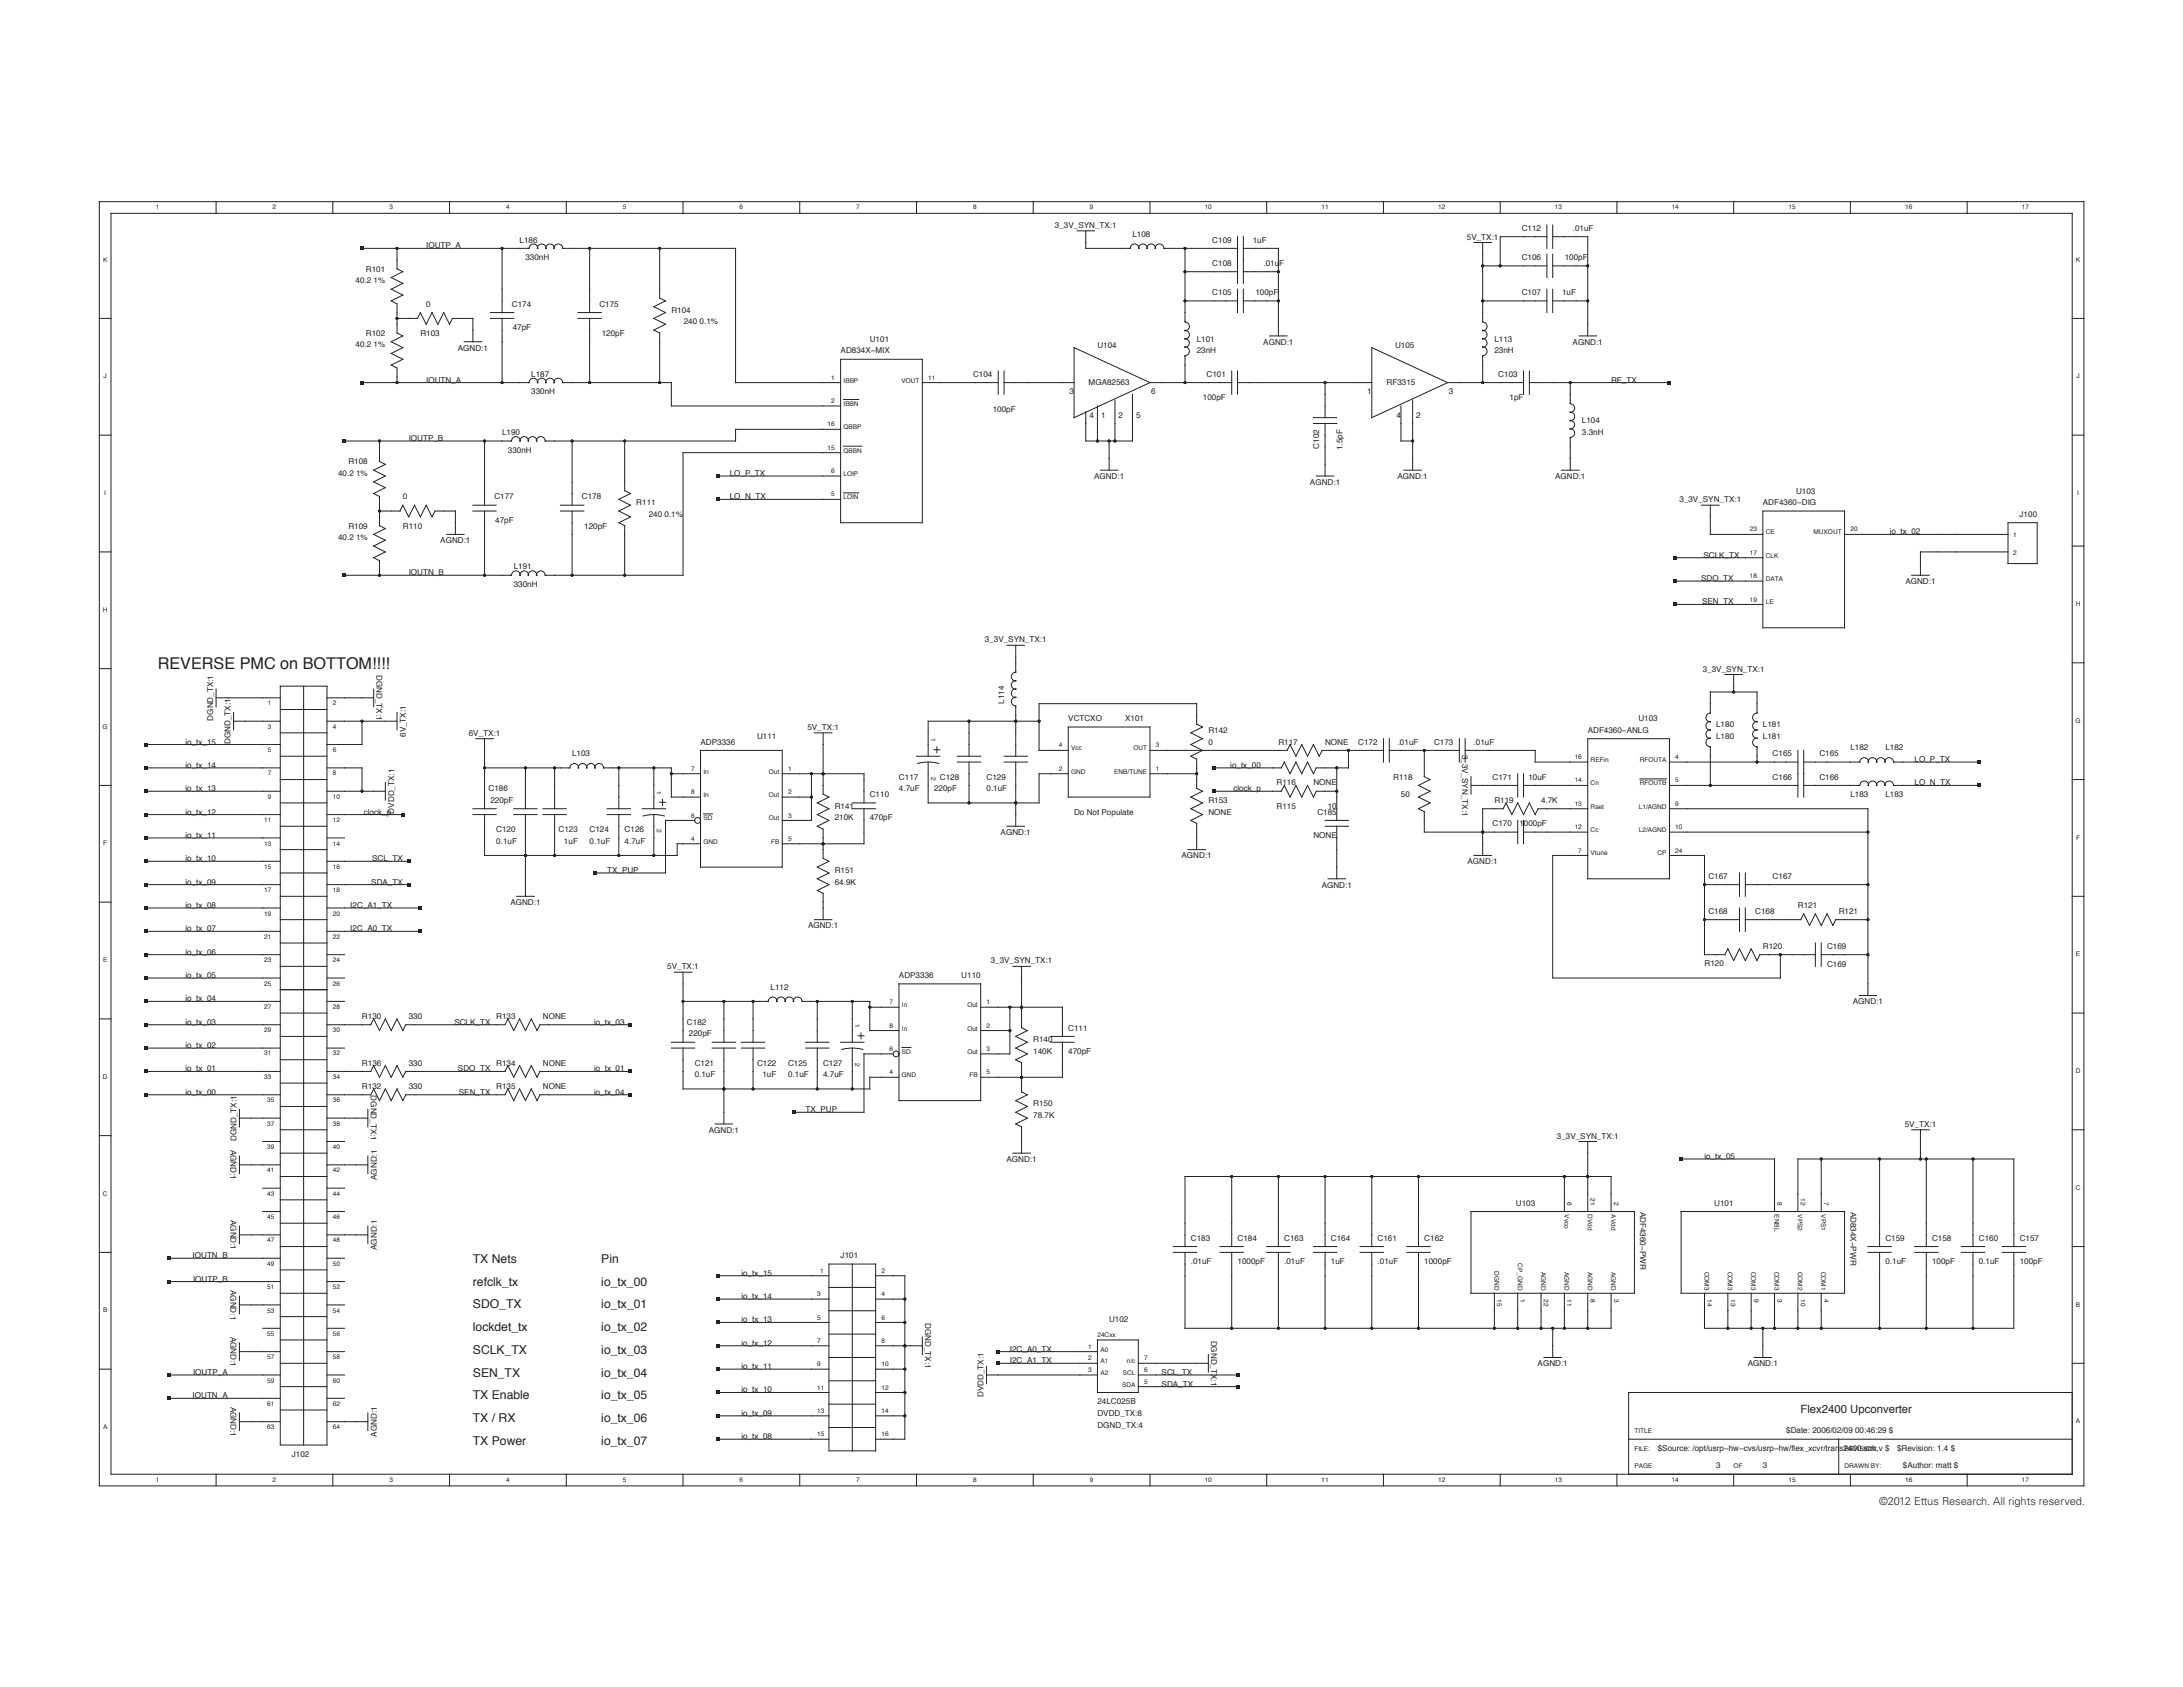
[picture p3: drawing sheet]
<svg xmlns="http://www.w3.org/2000/svg" width="279mm" height="216mm" viewBox="0 0 279 216" stroke-linecap="round" stroke-linejoin="round" font-family="sans-serif">
<defs><g id="words">
<text font-size="2.1" fill="#231f20" x="20.2" y="85.6">REVERSE PMC on BOTTOM!!!!</text>
<g font-size="1.6" fill="#231f20">
<text x="60.5" y="161.6">TX Nets</text>
<text x="77" y="161.6">Pin</text>
<text x="60.5" y="164.5">refclk_tx</text>
<text x="60.5" y="167.5">SDO_TX</text>
<text x="77" y="164.5">io_tx_00</text>
<text x="77" y="167.5">io_tx_01</text>
<text x="60.5" y="170.4">lockdet_tx</text>
<text x="60.5" y="173.3">SCLK_TX</text>
<text x="77" y="170.4">io_tx_02</text>
<text x="77" y="173.3">io_tx_03</text>
<text x="60.5" y="176.2">SEN_TX</text>
<text x="60.5" y="179.1">TX Enable</text>
<text x="77" y="176.2">io_tx_04</text>
<text x="77" y="179.1">io_tx_05</text>
<text x="60.5" y="182">TX / RX</text>
<text x="60.5" y="184.9">TX Power</text>
<text x="77" y="182">io_tx_06</text>
<text x="77" y="184.9">io_tx_07</text>
</g>
<text font-size="1.5" fill="#231f20" x="230.4" y="180.8">Flex2400 Upconverter</text>
<text font-size="1.4" fill="#231f20" x="240.5" y="192.6">©2012 Ettus Research. All rights reserved.</text>
<g font-size="1" fill="#231f20">
<text x="135" y="29.2">3_3V_SYN_TX:1</text>
<text x="194.8" y="29.5">C112</text>
<text x="201.3" y="29.5">.01uF</text>
<text x="46.8" y="34.8">R101</text>
<text x="54.5" y="31.8">IOUTP_A</text>
<text x="66.5" y="31">L186</text>
<text x="67.2" y="33.3">330nH</text>
<text x="144.9" y="30.3">L108</text>
<text x="155.2" y="34">C108</text>
<text x="155.2" y="31">C109</text>
<text x="160.3" y="31">1uF</text>
<text x="161.7" y="34">.01uF</text>
<text x="187.7" y="30.7">5V_TX:1</text>
<text x="194.8" y="33.3">C106</text>
<text x="200.3" y="33.3">100pF</text>
<text x="45.5" y="36.2">40.2 1%</text>
<text x="54.5" y="39.3">0</text>
<text x="65.5" y="39.3">C174</text>
<text x="76.7" y="39.3">C175</text>
<text x="85.9" y="40">R104</text>
<text x="87.5" y="41.5">240 0.1%</text>
<text x="155.2" y="37.8">C105</text>
<text x="160.7" y="37.8">100pF</text>
<text x="194.8" y="37.8">C107</text>
<text x="199.9" y="37.8">1uF</text>
<text x="45.5" y="44.5">40.2 1%</text>
<text x="46.8" y="43">R102</text>
<text x="53.8" y="43">R103</text>
<text x="58.6" y="44.9">AGND:1</text>
<text x="65.6" y="42.2">47pF</text>
<text x="77" y="43">120pF</text>
<text x="107.6" y="45.2">AD834X−MIX</text>
<text x="111.3" y="43.7">U101</text>
<text x="140.5" y="44.5">U104</text>
<text x="153.2" y="43.7">L101</text>
<text x="153.2" y="45.2">23nH</text>
<text x="161.7" y="44.1">AGND:1</text>
<text x="178.6" y="44.5">U105</text>
<text x="191.3" y="43.7">L113</text>
<text x="191.3" y="45.2">23nH</text>
<text x="201.3" y="44.1">AGND:1</text>
<text x="54.5" y="49">IOUTN_A</text>
<text x="68" y="48.2">L187</text>
<text x="68" y="50.5">330nH</text>
<text x="124.5" y="48.2">C104</text>
<text x="127.1" y="52.7">100pF</text>
<text x="136.9" y="50.5">3</text>
<text x="139.3" y="49.2">MGA82563</text>
<text x="139.4" y="53.5">4</text>
<text x="140.9" y="53.5">1</text>
<text x="143.2" y="53.5">2</text>
<text x="145.4" y="53.5">5</text>
<text x="147.4" y="50.5">6</text>
<text x="154" y="51.2">100pF</text>
<text x="154.4" y="48.2">C101</text>
<text x="175" y="50.5">1</text>
<text x="177.5" y="49.2">RF3315</text>
<text x="178.7" y="53.5">4</text>
<text x="181.3" y="53.5">2</text>
<text x="185.5" y="50.5">3</text>
<text x="191.8" y="48.2">C103</text>
<text x="193.2" y="51.2">1pF</text>
<text x="206.2" y="49">RF_TX</text>
<text x="44.6" y="59.4">R108</text>
<text x="52.3" y="56.4">IOUTP_B</text>
<text x="64.3" y="55.7">L190</text>
<text x="65" y="57.9">330nH</text>
<text x="168.8" y="57.4" transform="rotate(-90 168.8 57.4)">C102</text>
<text x="171.8" y="57.6" transform="rotate(-90 171.8 57.6)">1.5pF</text>
<text x="202.5" y="54.2">L104</text>
<text x="202.5" y="55.7">3.3nH</text>
<text x="43.3" y="60.9">40.2 1%</text>
<text x="51.6" y="63.9">0</text>
<text x="63.3" y="63.9">C177</text>
<text x="74.5" y="63.9">C178</text>
<text x="81.4" y="64.7">R111</text>
<text x="93.4" y="60.9">LO_P_TX</text>
<text x="93.4" y="63.9">LO_N_TX</text>
<text x="140" y="61.3">AGND:1</text>
<text x="167.7" y="62.1">AGND:1</text>
<text x="178.9" y="61.3">AGND:1</text>
<text x="199" y="61.3">AGND:1</text>
<text x="215" y="64.3">3_3V_SYN_TX:1</text>
<text x="225.6" y="64.7">ADF4360−DIG</text>
<text x="229.9" y="63.2">U103</text>
<text x="43.3" y="69.1">40.2 1%</text>
<text x="44.6" y="67.7">R109</text>
<text x="51.6" y="67.6">R110</text>
<text x="56.4" y="69.5">AGND:1</text>
<text x="63.4" y="66.9">47pF</text>
<text x="74.8" y="67.6">120pF</text>
<text x="83" y="66.1">240 0.1%</text>
<text x="218" y="71.4">SCLK_TX</text>
<text x="241.9" y="68.4">io_tx_02</text>
<text x="258.5" y="66.2">J100</text>
<text x="52.3" y="73.6">IOUTN_B</text>
<text x="65.8" y="72.9">L191</text>
<text x="65.8" y="75.1">330nH</text>
<text x="217.7" y="74.4">SDO_TX</text>
<text x="217.9" y="77.4">SEN_TX</text>
<text x="243.9" y="74.8">AGND:1</text>
<text x="126.1" y="82.2">3_3V_SYN_TX:1</text>
<text x="48.2" y="86.4" transform="rotate(90 48.2 86.4)">DGND_TX:1</text>
<text x="217.9" y="85.9">3_3V_SYN_TX:1</text>
<text x="23.7" y="95.3">io_tx_15</text>
<text x="27.3" y="92.2" transform="rotate(-90 27.3 92.2)">DGND_TX:1</text>
<text x="29.5" y="95.2" transform="rotate(-90 29.5 95.2)">DGND_TX:1</text>
<text x="51.9" y="94.3" transform="rotate(-90 51.9 94.3)">6V_TX:1</text>
<text x="60" y="94.2">6V_TX:1</text>
<text x="89.7" y="95.3">ADP3336</text>
<text x="96.9" y="94.5">U111</text>
<text x="103.3" y="93.4">5V_TX:1</text>
<text x="128.5" y="90.1" transform="rotate(-90 128.5 90.1)">L114</text>
<text x="136.7" y="92.3">VCTCXO</text>
<text x="144" y="92.3">X101</text>
<text x="154.7" y="93.8">R142</text>
<text x="154.7" y="95.3">0</text>
<text x="163.6" y="95.3">R117</text>
<text x="169.6" y="95.3">NONE</text>
<text x="173.8" y="95.3">C172</text>
<text x="178.9" y="95.3">.01uF</text>
<text x="183.6" y="95.3">C173</text>
<text x="188.6" y="95.3">.01uF</text>
<text x="203.2" y="93.8">ADF4360−ANLG</text>
<text x="209.7" y="92.3">U103</text>
<text x="219.6" y="93">L180</text>
<text x="219.6" y="94.5">L180</text>
<text x="225.6" y="93">L181</text>
<text x="225.6" y="94.5">L181</text>
<text x="23.7" y="98.3">io_tx_14</text>
<text x="23.7" y="101.3">io_tx_13</text>
<text x="62.5" y="101.3">C186</text>
<text x="73.2" y="96.8">L103</text>
<text x="115.1" y="99.8">C117</text>
<text x="115.1" y="101.3">4.7uF</text>
<text x="119.5" y="101.3">220pF</text>
<text x="120.3" y="99.8">C128</text>
<text x="126.3" y="99.8">C129</text>
<text x="126.3" y="101.3">0.1uF</text>
<text x="157.5" y="98.3">io_tx_00</text>
<text x="157.9" y="101.3">clock_p</text>
<text x="163.4" y="100.5">R116</text>
<text x="168.1" y="100.5">NONE</text>
<text x="178.3" y="99.8">R118</text>
<text x="187.1" y="96.6" transform="rotate(90 187.1 96.6)">3_3V_SYN_TX:1</text>
<text x="191" y="99.8">C171</text>
<text x="195.6" y="99.8">10uF</text>
<text x="226.9" y="96.8">C165</text>
<text x="226.9" y="99.8">C166</text>
<text x="232.9" y="96.8">C165</text>
<text x="232.9" y="99.8">C166</text>
<text x="236.8" y="96">L182</text>
<text x="241.3" y="96">L182</text>
<text x="245" y="97.5">LO_P_TX</text>
<text x="245" y="100.5">LO_N_TX</text>
<text x="23.7" y="107.2">io_tx_11</text>
<text x="23.7" y="104.3">io_tx_12</text>
<text x="46.5" y="104.3">clock_p</text>
<text x="50.5" y="104.1" transform="rotate(-90 50.5 104.1)">DVDD_TX:1</text>
<text x="62.8" y="102.8">220pF</text>
<text x="63.5" y="106.5">C120</text>
<text x="63.5" y="108">0.1uF</text>
<text x="71.5" y="106.5">C123</text>
<text x="72.2" y="108">1uF</text>
<text x="75.5" y="106.5">C124</text>
<text x="75.5" y="108">0.1uF</text>
<text x="79.9" y="106.5">C126</text>
<text x="79.9" y="108">4.7uF</text>
<text x="106.8" y="103.5">R141</text>
<text x="106.8" y="105">210K</text>
<text x="111.3" y="102">C110</text>
<text x="111.3" y="105">470pF</text>
<text x="128.1" y="106.9">AGND:1</text>
<text x="137.5" y="104.3">Do Not Populate</text>
<text x="154.7" y="102.8">R153</text>
<text x="154.7" y="104.3">NONE</text>
<text x="163.4" y="103.5">R115</text>
<text x="168.1" y="107.2">NONE</text>
<text x="168.6" y="104.3">C185</text>
<text x="169.9" y="103.5">10</text>
<text x="179.3" y="102">50</text>
<text x="191" y="105.7">C170</text>
<text x="191.3" y="102.8">R119</text>
<text x="194.5" y="105.7">1000pF</text>
<text x="197.2" y="102.8">4.7K</text>
<text x="236.8" y="102">L183</text>
<text x="241.3" y="102">L183</text>
<text x="23.7" y="110.2">io_tx_10</text>
<text x="23.7" y="113.2">io_tx_09</text>
<text x="47.5" y="113.2">SDA_TX</text>
<text x="47.6" y="110.2">SCL_TX</text>
<text x="77.7" y="111.7">TX_PUP</text>
<text x="106.8" y="111.7">R151</text>
<text x="106.8" y="113.2">64.9K</text>
<text x="151.2" y="109.9">AGND:1</text>
<text x="169.2" y="113.6">AGND:1</text>
<text x="187.8" y="110.6">AGND:1</text>
<text x="218.7" y="112.5">C167</text>
<text x="226.9" y="112.5">C167</text>
<text x="23.7" y="116.2">io_tx_08</text>
<text x="23.7" y="119.2">io_tx_07</text>
<text x="44.8" y="116.2">I2C_A1_TX</text>
<text x="44.8" y="119.2">I2C_A0_TX</text>
<text x="65.3" y="115.9">AGND:1</text>
<text x="103.4" y="118.8">AGND:1</text>
<text x="218.7" y="117">C168</text>
<text x="224.6" y="117">C168</text>
<text x="230.1" y="116.2">R121</text>
<text x="235.3" y="117">R121</text>
<text x="23.7" y="125.2">io_tx_05</text>
<text x="23.7" y="122.2">io_tx_06</text>
<text x="85.4" y="124">5V_TX:1</text>
<text x="115.1" y="125.2">ADP3336</text>
<text x="123" y="125.2">U110</text>
<text x="126.8" y="123.3">3_3V_SYN_TX:1</text>
<text x="218.2" y="123.7">R120</text>
<text x="225.6" y="121.4">R120</text>
<text x="233.8" y="123.7">C169</text>
<text x="233.8" y="121.4">C169</text>
<text x="23.7" y="128.2">io_tx_04</text>
<text x="23.7" y="131.1">io_tx_03</text>
<text x="46.3" y="130.4">R130</text>
<text x="52.3" y="130.4">330</text>
<text x="58.2" y="131.1">SCLK_TX</text>
<text x="63.5" y="130.4">R133</text>
<text x="69.5" y="130.4">NONE</text>
<text x="76" y="131.1">io_tx_03</text>
<text x="87.9" y="131.1">C182</text>
<text x="98.6" y="126.7">L112</text>
<text x="136.7" y="131.9">C111</text>
<text x="237.1" y="128.6">AGND:1</text>
<text x="23.7" y="134.1">io_tx_02</text>
<text x="23.7" y="137.1">io_tx_01</text>
<text x="46.3" y="136.4">R136</text>
<text x="52.3" y="136.4">330</text>
<text x="58.6" y="137.1">SDO_TX</text>
<text x="63.5" y="136.4">R134</text>
<text x="69.5" y="136.4">NONE</text>
<text x="76" y="137.1">io_tx_01</text>
<text x="88.2" y="132.6">220pF</text>
<text x="88.9" y="136.4">C121</text>
<text x="88.9" y="137.9">0.1uF</text>
<text x="96.9" y="136.4">C122</text>
<text x="97.6" y="137.9">1uF</text>
<text x="100.9" y="136.4">C125</text>
<text x="100.9" y="137.9">0.1uF</text>
<text x="105.3" y="136.4">C127</text>
<text x="105.3" y="137.9">4.7uF</text>
<text x="132.2" y="133.4">R140</text>
<text x="132.2" y="134.9">140K</text>
<text x="136.7" y="134.9">470pF</text>
<text x="23.7" y="140.1">io_tx_00</text>
<text x="46.3" y="139.4">R132</text>
<text x="47.5" y="140.2" transform="rotate(90 47.5 140.2)">DGND_TX:1</text>
<text x="52.3" y="139.4">330</text>
<text x="58.7" y="140.1">SEN_TX</text>
<text x="63.5" y="139.4">R135</text>
<text x="69.5" y="139.4">NONE</text>
<text x="76" y="140.1">io_tx_04</text>
<text x="103.1" y="142.4">TX_PUP</text>
<text x="132.2" y="141.6">R150</text>
<text x="132.2" y="143.1">78.7K</text>
<text x="29.5" y="147.1" transform="rotate(90 29.5 147.1)">AGND:1</text>
<text x="30.3" y="146" transform="rotate(-90 30.3 146)">DGND_TX:1</text>
<text x="90.7" y="145">AGND:1</text>
<text x="128.8" y="148.7">AGND:1</text>
<text x="199.3" y="145.7">3_3V_SYN_TX:1</text>
<text x="218.2" y="148.3">io_tx_05</text>
<text x="243.8" y="144.2">5V_TX:1</text>
<text x="48.2" y="151" transform="rotate(-90 48.2 151)">AGND:1</text>
<text x="194" y="154.3">U103</text>
<text x="209.9" y="155.1" transform="rotate(90 209.9 155.1)">ADF4360−PWR</text>
<text x="219.4" y="154.3">U101</text>
<text x="236.8" y="155.1" transform="rotate(90 236.8 155.1)">AD834X−PWR</text>
<text x="24.7" y="161">IOUTN_B</text>
<text x="29.5" y="156.1" transform="rotate(90 29.5 156.1)">AGND:1</text>
<text x="48.2" y="160" transform="rotate(-90 48.2 160)">AGND:1</text>
<text x="107.6" y="161">J101</text>
<text x="152.4" y="158.8">C183</text>
<text x="152.4" y="161.8">.01uF</text>
<text x="158.4" y="158.8">C184</text>
<text x="158.4" y="161.8">1000pF</text>
<text x="164.4" y="158.8">C163</text>
<text x="164.4" y="161.8">.01uF</text>
<text x="170.3" y="158.8">C164</text>
<text x="170.3" y="161.8">1uF</text>
<text x="176.3" y="158.8">C161</text>
<text x="176.3" y="161.8">.01uF</text>
<text x="182.3" y="158.8">C162</text>
<text x="182.3" y="161.8">1000pF</text>
<text x="241.3" y="158.8">C159</text>
<text x="241.3" y="161.8">0.1uF</text>
<text x="247.3" y="158.8">C158</text>
<text x="247.3" y="161.8">100pF</text>
<text x="253.3" y="158.8">C160</text>
<text x="253.3" y="161.8">0.1uF</text>
<text x="258.5" y="158.8">C157</text>
<text x="258.5" y="161.8">100pF</text>
<text x="24.7" y="164">IOUTP_B</text>
<text x="29.5" y="165.1" transform="rotate(90 29.5 165.1)">AGND:1</text>
<text x="94.9" y="163.3">io_tx_15</text>
<text x="94.9" y="166.3">io_tx_14</text>
<text x="29.5" y="171" transform="rotate(90 29.5 171)">AGND:1</text>
<text x="94.9" y="169.2">io_tx_13</text>
<text x="94.9" y="172.2">io_tx_12</text>
<text x="118.4" y="169.3" transform="rotate(90 118.4 169.3)">DGND_TX:1</text>
<text x="129.3" y="173">I2C_A0_TX</text>
<text x="142" y="169.2">U102</text>
<text x="155" y="171.6" transform="rotate(90 155 171.6)">DGND_TX:1</text>
<text x="24.7" y="179">IOUTN_A</text>
<text x="24.7" y="176">IOUTP_A</text>
<text x="94.9" y="175.2">io_tx_11</text>
<text x="94.9" y="178.2">io_tx_10</text>
<text x="125.9" y="178.8" transform="rotate(-90 125.9 178.8)">DVDD_TX:1</text>
<text x="129.3" y="174.5">I2C_A1_TX</text>
<text x="140.5" y="179.7">24LC025B</text>
<text x="148.7" y="176">SCL_TX</text>
<text x="148.7" y="177.5">SDA_TX</text>
<text x="196.8" y="174.9">AGND:1</text>
<text x="223.7" y="174.9">AGND:1</text>
<text x="29.5" y="180" transform="rotate(90 29.5 180)">AGND:1</text>
<text x="48.2" y="183.9" transform="rotate(-90 48.2 183.9)">AGND:1</text>
<text x="94.9" y="181.2">io_tx_09</text>
<text x="94.9" y="184.2">io_tx_08</text>
<text x="140.5" y="182.7">DGND_TX:4</text>
<text x="140.5" y="181.2">DVDD_TX:8</text>
<text x="212.2" y="185.7">$Source: /opt/usrp−hw−cvs/usrp−hw/flex_xcvr/trans2400.sch,v $</text>
<text x="228.6" y="183.4">$Date: 2006/02/09 00:46:29 $</text>
<text x="242.8" y="185.7">$Revision: 1.4 $</text>
<text x="37.4" y="186.4">J102</text>
<text x="219.6" y="187.9">3</text>
<text x="225.6" y="187.9">3</text>
<text x="243.6" y="187.9">$Author: matt $</text>
</g>
<g font-size=".8" fill="#231f20">
<text x="20" y="26.8">1</text>
<text x="34.9" y="26.8">2</text>
<text x="49.8" y="26.8">3</text>
<text x="64.8" y="26.8">4</text>
<text x="79.7" y="26.8">5</text>
<text x="94.7" y="26.8">6</text>
<text x="109.6" y="26.8">7</text>
<text x="124.5" y="26.8">8</text>
<text x="139.5" y="26.8">9</text>
<text x="154.2" y="26.8">10</text>
<text x="169.1" y="26.8">11</text>
<text x="184.1" y="26.8">12</text>
<text x="199" y="26.8">13</text>
<text x="214" y="26.8">14</text>
<text x="228.9" y="26.8">15</text>
<text x="243.8" y="26.8">16</text>
<text x="258.8" y="26.8">17</text>
<text x="13.2" y="33.5">K</text>
<text x="265.7" y="33.5">K</text>
<text x="13.3" y="48.4">J</text>
<text x="106.4" y="48.6">1</text>
<text x="106.4" y="51.6">2</text>
<text x="108" y="52">IBBN</text>
<text x="108" y="49">IBBP</text>
<text x="115.4" y="49">VOUT</text>
<text x="118.8" y="48.6">11</text>
<text x="265.8" y="48.4">J</text>
<text x="105.9" y="54.6">16</text>
<text x="105.9" y="57.6">15</text>
<text x="108" y="54.9">QBBP</text>
<text x="108" y="57.9">QBBN</text>
<text x="13.3" y="63.4">I</text>
<text x="106.4" y="60.5">6</text>
<text x="106.4" y="63.5">5</text>
<text x="108" y="63.9">LOIN</text>
<text x="108" y="60.9">LOIP</text>
<text x="265.9" y="63.4">I</text>
<text x="224" y="68">23</text>
<text x="224" y="71">17</text>
<text x="226" y="68.4">CE</text>
<text x="226" y="71.4">CLK</text>
<text x="232.1" y="68.4">MUXOUT</text>
<text x="236.8" y="68">20</text>
<text x="257.7" y="71">2</text>
<text x="257.7" y="68.8">1</text>
<text x="224" y="74">18</text>
<text x="224" y="77">19</text>
<text x="226" y="74.4">DATA</text>
<text x="226" y="77.4">LE</text>
<text x="265.7" y="77.6">H</text>
<text x="13.2" y="78.3">H</text>
<text x="13.1" y="93.3">G</text>
<text x="34.3" y="90.3">1</text>
<text x="34.3" y="93.2">3</text>
<text x="42.6" y="90.3">2</text>
<text x="42.6" y="93.2">4</text>
<text x="119.2" y="94.5" transform="rotate(90 119.2 94.5)">1</text>
<text x="135.5" y="95.7">4</text>
<text x="147.9" y="95.7">3</text>
<text x="265.6" y="92.5">G</text>
<text x="34.3" y="96.3">5</text>
<text x="34.3" y="99.2">7</text>
<text x="42.6" y="96.3">6</text>
<text x="42.6" y="99.2">8</text>
<text x="84.1" y="101.2" transform="rotate(90 84.1 101.2)">1</text>
<text x="88.5" y="98.6">7</text>
<text x="88.5" y="101.6">8</text>
<text x="90" y="99">In</text>
<text x="98.4" y="99">Out</text>
<text x="100.9" y="98.6">1</text>
<text x="100.9" y="101.6">2</text>
<text x="119.2" y="99.4" transform="rotate(90 119.2 99.4)">2</text>
<text x="135.5" y="98.6">2</text>
<text x="137.1" y="96">Vcc</text>
<text x="137.1" y="99">GND</text>
<text x="142.6" y="99">ENB/TUNE</text>
<text x="145.1" y="96">OUT</text>
<text x="147.9" y="98.6">1</text>
<text x="201.5" y="97.2">16</text>
<text x="201.5" y="100.1">14</text>
<text x="203.6" y="97.5">REFin</text>
<text x="203.6" y="100.5">Cn</text>
<text x="209.9" y="97.5">RFOUTA</text>
<text x="209.9" y="100.5">RFOUTB</text>
<text x="214.4" y="97.2">4</text>
<text x="214.4" y="100.1">5</text>
<text x="33.8" y="105.2">11</text>
<text x="34.3" y="102.2">9</text>
<text x="42.6" y="102.2">10</text>
<text x="42.6" y="105.2">12</text>
<text x="84.1" y="106.1" transform="rotate(90 84.1 106.1)">2</text>
<text x="88.5" y="104.6">6</text>
<text x="88.5" y="107.6">4</text>
<text x="90" y="102">In</text>
<text x="90" y="108">GND</text>
<text x="90" y="105">SD</text>
<text x="98.4" y="102">Out</text>
<text x="98.4" y="105">Out</text>
<text x="98.7" y="108">FB</text>
<text x="100.9" y="104.6">3</text>
<text x="100.9" y="107.6">5</text>
<text x="201.5" y="103.1">13</text>
<text x="201.5" y="106.1">12</text>
<text x="203.6" y="103.5">Rset</text>
<text x="203.6" y="106.5">Cc</text>
<text x="209.7" y="103.5">L1/AGND</text>
<text x="209.7" y="106.5">L2/AGND</text>
<text x="214.4" y="103.1">9</text>
<text x="214.4" y="106.1">10</text>
<text x="265.7" y="107.4">F</text>
<text x="13.2" y="108.2">F</text>
<text x="33.8" y="108.2">13</text>
<text x="33.8" y="111.2">15</text>
<text x="42.6" y="108.2">14</text>
<text x="42.6" y="111.2">16</text>
<text x="202" y="109.1">7</text>
<text x="203.6" y="109.5">Vtune</text>
<text x="212.1" y="109.5">CP</text>
<text x="214.4" y="109.1">24</text>
<text x="33.8" y="114.2">17</text>
<text x="33.8" y="117.2">19</text>
<text x="42.6" y="114.2">18</text>
<text x="42.6" y="117.2">20</text>
<text x="13.2" y="123.1">E</text>
<text x="33.8" y="120.2">21</text>
<text x="33.8" y="123.1">23</text>
<text x="42.6" y="120.2">22</text>
<text x="42.6" y="123.1">24</text>
<text x="265.7" y="122.4">E</text>
<text x="33.8" y="126.1">25</text>
<text x="33.8" y="129.1">27</text>
<text x="42.6" y="126.1">26</text>
<text x="42.6" y="129.1">28</text>
<text x="109.5" y="131.1" transform="rotate(90 109.5 131.1)">1</text>
<text x="113.9" y="128.5">7</text>
<text x="113.9" y="131.5">8</text>
<text x="115.4" y="128.9">In</text>
<text x="115.4" y="131.9">In</text>
<text x="123.8" y="128.9">Out</text>
<text x="123.8" y="131.9">Out</text>
<text x="126.3" y="128.5">1</text>
<text x="126.3" y="131.5">2</text>
<text x="33.8" y="132.1">29</text>
<text x="33.8" y="135.1">31</text>
<text x="42.6" y="132.1">30</text>
<text x="42.6" y="135.1">32</text>
<text x="109.5" y="136" transform="rotate(90 109.5 136)">2</text>
<text x="113.9" y="134.5">6</text>
<text x="113.9" y="137.5">4</text>
<text x="115.4" y="137.9">GND</text>
<text x="115.4" y="134.9">SD</text>
<text x="123.8" y="134.9">Out</text>
<text x="124.1" y="137.9">FB</text>
<text x="126.3" y="134.5">3</text>
<text x="126.3" y="137.5">5</text>
<text x="265.7" y="137.3">D</text>
<text x="13.2" y="138.1">D</text>
<text x="33.8" y="138.1">33</text>
<text x="34.2" y="141.1">35</text>
<text x="42.6" y="138.1">34</text>
<text x="42.6" y="141.1">36</text>
<text x="34.2" y="144">37</text>
<text x="34.2" y="147.1">39</text>
<text x="42.6" y="144">38</text>
<text x="42.6" y="147.1">40</text>
<text x="13.2" y="153">C</text>
<text x="34.2" y="150">41</text>
<text x="34.2" y="153">43</text>
<text x="42.6" y="150">42</text>
<text x="42.6" y="153">44</text>
<text x="200.2" y="155.4" transform="rotate(90 200.2 155.4)">Vvco</text>
<text x="200.6" y="153.8" transform="rotate(90 200.6 153.8)">6</text>
<text x="203.2" y="155.4" transform="rotate(90 203.2 155.4)">DVdd</text>
<text x="203.6" y="153.4" transform="rotate(90 203.6 153.4)">21</text>
<text x="206.2" y="155.4" transform="rotate(90 206.2 155.4)">AVdd</text>
<text x="206.6" y="153.8" transform="rotate(90 206.6 153.8)">2</text>
<text x="227.1" y="155.4" transform="rotate(90 227.1 155.4)">ENBL</text>
<text x="227.5" y="153.8" transform="rotate(90 227.5 153.8)">8</text>
<text x="230.1" y="155.4" transform="rotate(90 230.1 155.4)">VPS2</text>
<text x="230.5" y="153.4" transform="rotate(90 230.5 153.4)">12</text>
<text x="233.1" y="155.4" transform="rotate(90 233.1 155.4)">VPS1</text>
<text x="233.5" y="153.8" transform="rotate(90 233.5 153.8)">7</text>
<text x="265.7" y="152.3">C</text>
<text x="34.2" y="156">45</text>
<text x="34.2" y="159">47</text>
<text x="34.2" y="162">49</text>
<text x="42.6" y="156">46</text>
<text x="42.6" y="159">48</text>
<text x="42.6" y="162">50</text>
<text x="194.2" y="161.7" transform="rotate(90 194.2 161.7)">CP_GND</text>
<text x="13.2" y="168">B</text>
<text x="34.2" y="165">51</text>
<text x="34.2" y="168">53</text>
<text x="42.6" y="165">52</text>
<text x="42.6" y="168">54</text>
<text x="104.6" y="165.9">3</text>
<text x="105" y="162.9">1</text>
<text x="112.8" y="162.9">2</text>
<text x="112.8" y="165.9">4</text>
<text x="191.3" y="162.7" transform="rotate(90 191.3 162.7)">DGND</text>
<text x="191.6" y="166.3" transform="rotate(90 191.6 166.3)">15</text>
<text x="194.6" y="166.3" transform="rotate(90 194.6 166.3)">1</text>
<text x="197.2" y="162.7" transform="rotate(90 197.2 162.7)">AGND</text>
<text x="197.6" y="166.3" transform="rotate(90 197.6 166.3)">22</text>
<text x="200.2" y="162.7" transform="rotate(90 200.2 162.7)">AGND</text>
<text x="200.6" y="166.3" transform="rotate(90 200.6 166.3)">11</text>
<text x="203.2" y="162.7" transform="rotate(90 203.2 162.7)">AGND</text>
<text x="203.6" y="166.3" transform="rotate(90 203.6 166.3)">8</text>
<text x="206.2" y="162.7" transform="rotate(90 206.2 162.7)">AGND</text>
<text x="206.6" y="166.3" transform="rotate(90 206.6 166.3)">3</text>
<text x="218.2" y="162.7" transform="rotate(90 218.2 162.7)">COM3</text>
<text x="218.5" y="166.3" transform="rotate(90 218.5 166.3)">14</text>
<text x="221.1" y="162.7" transform="rotate(90 221.1 162.7)">COM3</text>
<text x="221.5" y="166.3" transform="rotate(90 221.5 166.3)">13</text>
<text x="224.1" y="162.7" transform="rotate(90 224.1 162.7)">COM3</text>
<text x="224.5" y="166.3" transform="rotate(90 224.5 166.3)">9</text>
<text x="227.1" y="162.7" transform="rotate(90 227.1 162.7)">COM3</text>
<text x="227.5" y="166.3" transform="rotate(90 227.5 166.3)">3</text>
<text x="230.1" y="162.7" transform="rotate(90 230.1 162.7)">COM2</text>
<text x="230.5" y="166.3" transform="rotate(90 230.5 166.3)">10</text>
<text x="233.1" y="162.7" transform="rotate(90 233.1 162.7)">COM1</text>
<text x="233.5" y="166.3" transform="rotate(90 233.5 166.3)">4</text>
<text x="265.7" y="167.2">B</text>
<text x="34.2" y="171">55</text>
<text x="34.2" y="173.9">57</text>
<text x="42.6" y="171">56</text>
<text x="42.6" y="173.9">58</text>
<text x="104.6" y="168.9">5</text>
<text x="104.6" y="171.9">7</text>
<text x="112.8" y="171.9">8</text>
<text x="112.8" y="168.9">6</text>
<text x="139.3" y="172.6">1</text>
<text x="140.5" y="171.1">24Cxx</text>
<text x="140.8" y="173">A0</text>
<text x="34.2" y="176.9">59</text>
<text x="34.2" y="179.9">61</text>
<text x="42.6" y="176.9">60</text>
<text x="42.6" y="179.9">62</text>
<text x="104.6" y="174.8">9</text>
<text x="104.6" y="177.8">11</text>
<text x="112.8" y="174.8">10</text>
<text x="112.8" y="177.8">12</text>
<text x="139.3" y="175.6">3</text>
<text x="139.3" y="174.1">2</text>
<text x="140.8" y="176">A2</text>
<text x="140.8" y="174.5">A1</text>
<text x="143.6" y="177.5">SDA</text>
<text x="143.7" y="176">SCL</text>
<text x="144.2" y="174.5">n/c</text>
<text x="146.4" y="177.1">5</text>
<text x="146.4" y="175.6">6</text>
<text x="146.4" y="174.1">7</text>
<text x="13.2" y="182.9">A</text>
<text x="34.2" y="182.9">63</text>
<text x="42.6" y="182.9">64</text>
<text x="104.6" y="183.8">15</text>
<text x="104.6" y="180.8">13</text>
<text x="112.8" y="183.8">16</text>
<text x="112.8" y="180.8">14</text>
<text x="209.2" y="185.7">FILE:</text>
<text x="209.2" y="183.4">TITLE</text>
<text x="236.1" y="185.7">REVISION:</text>
<text x="265.7" y="182.2">A</text>
<text x="20" y="189.6">1</text>
<text x="34.9" y="189.6">2</text>
<text x="49.8" y="189.6">3</text>
<text x="64.8" y="189.6">4</text>
<text x="79.7" y="189.6">5</text>
<text x="94.7" y="189.6">6</text>
<text x="109.6" y="189.6">7</text>
<text x="124.5" y="189.6">8</text>
<text x="139.5" y="189.6">9</text>
<text x="154.2" y="189.6">10</text>
<text x="169.1" y="189.6">11</text>
<text x="184.1" y="189.6">12</text>
<text x="199" y="189.6">13</text>
<text x="209.2" y="187.9">PAGE</text>
<text x="214" y="189.6">14</text>
<text x="221.9" y="187.9">OF</text>
<text x="228.9" y="189.6">15</text>
<text x="236.1" y="187.9">DRAWN BY:</text>
<text x="243.8" y="189.6">16</text>
<text x="258.8" y="189.6">17</text>
</g>
</g></defs>
<g fill="none" stroke="#231f20" stroke-width=".13">
<path d="M12.7 25.8h254v164.4h-254zM14.2 27.3h251v161.4h-251zM27.7 25.8v1.5M42.6 25.8v1.5M46.3 31.8h21.4a.55 .55 0 0 1 .6-.6 .55 .55 0 0 1 .5 .6 .53 .53 0 0 1 .5-.6 .53 .53 0 0 1 .6 .6 .53 .53 0 0 1 .5-.6 .53 .53 0 0 1 .5 .6 .55 .55 0 0 1 .6-.6 .55 .55 0 0 1 .5 .6h22.1v17.2h13.5M50.8 31.8v2.6M50.8 34.4l.8 .4-1.5 .7 1.5 .8-1.5 .7 1.5 .8-1.5 .7 .7 .4v3.7l.8 .4-1.5 .7 1.5 .8-1.5 .7 1.5 .8-1.5 .7 .7 .4v1.9M57.5 25.8v1.5M64.3 31.8v8.2M72.5 25.8v1.5M75.5 31.8v8.2M84.4 31.8v6.3l.8 .4-1.5 .8 1.5 .7-1.5 .8 1.5 .7-1.5 .7 .7 .4v6.4"/>
<path d="M87.4 25.8v1.5M102.4 25.8v1.5M117.3 25.8v1.5M132.2 25.8v1.5M137.8 29.5h2.3M139 29.5v2.3h5.7a.55 .55 0 0 1 .5-.6 .55 .55 0 0 1 .5 .6 .53 .53 0 0 1 .6-.6 .53 .53 0 0 1 .5 .6 .53 .53 0 0 1 .5-.6 .53 .53 0 0 1 .6 .6 .55 .55 0 0 1 .5-.6 .55 .55 0 0 1 .6 .6h9.4M147.2 25.8v1.5M151.7 31.8v9.4a.55 .55 0 0 1 .5 .6 .55 .55 0 0 1-.6 .5 .53 .53 0 0 1 .6 .5 .53 .53 0 0 1-.6 .6 .53 .53 0 0 1 .6 .5 .53 .53 0 0 1-.6 .5 .55 .55 0 0 1 .6 .6 .55 .55 0 0 1-.5 .5v3.5M151.7 38.5h6.7M151.7 34.8h6.7M158.4 30.3v6M158.4 37v3"/>
<path d="M159.1 31.8h4.5v11.2M159.1 38.5h4.5M159.1 30.3v6M159.1 37v3M159.1 34.8h4.5M162.1 25.8v1.5M177.1 25.8v1.5M188.6 31h2.3M189.8 31v10.2a.55 .55 0 0 1 .5 .6 .55 .55 0 0 1-.6 .5 .53 .53 0 0 1 .6 .5 .53 .53 0 0 1-.6 .6 .53 .53 0 0 1 .6 .5 .53 .53 0 0 1-.6 .5 .55 .55 0 0 1 .6 .6 .55 .55 0 0 1-.5 .5v3.5M189.8 38.5h8.2M189.8 34h8.2M192 25.8v1.5"/>
<path d="M198 28.8v3M198 32.5v3M198 37v3M198 30.3h-6v3.7M198.7 30.3h4.5v12.7M198.7 28.8v3M198.7 32.5v3M198.7 37v3M198.7 38.5h4.5M198.7 34h4.5M206.9 25.8v1.5M221.9 25.8v1.5"/>
<path d="M236.8 25.8v1.5M251.8 25.8v1.5M12.7 55.7h1.5M12.7 40.8h1.5M46.3 49h21.4a.55 .55 0 0 1 .6-.6 .55 .55 0 0 1 .5 .6 .53 .53 0 0 1 .5-.6 .53 .53 0 0 1 .6 .6 .53 .53 0 0 1 .5-.6 .53 .53 0 0 1 .5 .6 .55 .55 0 0 1 .6-.6 .55 .55 0 0 1 .5 .6h13.9v3h21.7M48.6 56.4v2.7l.7 .3-1.5 .8 1.5 .7-1.5 .8 1.5 .7-1.5 .8 .8 .3v3.8M53.8 40l.7 1.5 .8-1.5 .7 1.5 .8-1.5 .7 1.5 .4-.7h2.6v2.9M53.8 40l-.4 .8h-2.6M59.4 43.7h2.2M62 56.4v8.3M62.8 40.8h3M62.8 40h3"/>
<path d="M64.3 40.8v8.2M73.2 56.4v8.3M74 40.8h3M74 40h3M75.5 40.8v8.2M79.9 56.4v6.4M107.6 54.9h-13.5v1.5h-24.3a.55 .55 0 0 0-.6-.5 .55 .55 0 0 0-.5 .6 .53 .53 0 0 0-.5-.6 .53 .53 0 0 0-.6 .6 .53 .53 0 0 0-.5-.6 .53 .53 0 0 0-.5 .6 .55 .55 0 0 0-.6-.6 .55 .55 0 0 0-.5 .5h-21.4M107.6 57.9h-20.2v15.7h-17.6a.55 .55 0 0 0-.6-.5 .55 .55 0 0 0-.5 .6 .53 .53 0 0 0-.5-.6 .53 .53 0 0 0-.6 .6 .53 .53 0 0 0-.5-.6 .53 .53 0 0 0-.5 .6 .55 .55 0 0 0-.6-.7 .55 .55 0 0 0-.5 .6h-21.4M107.6 46h10.4v20.9h-10.4zM108 51.1h1.9M108 57.1h2.3M118 49h9.8"/>
<path d="M127.8 47.5v3M128.5 49h9M128.5 47.5v3M137.5 44.5l9.7 4.5-9.7 4.5zM140.5 52v4.4M142 56.4v3.8M142.7 51.2v5.2M144.9 50.5v5.9h-5.9v-3.7M147.2 49h10.4M157.6 47.5v3M158.4 49h17.2M158.4 47.5v3"/>
<path d="M162.5 43h2.2M168.1 54.2h3M168.1 53.5h3M169.6 49v4.5M169.6 54.2v6.7M175.6 44.5l9.7 4.5-9.7 4.5zM179.3 52v4.4h1.5M180.8 51.2v9M185.3 49h9.7M195 47.5v3M195.7 49h18M195.7 47.5v3"/>
<path d="M201 49v2.7a.55 .55 0 0 1 .5 .5 .55 .55 0 0 1-.6 .6 .53 .53 0 0 1 .6 .5 .53 .53 0 0 1-.6 .5 .53 .53 0 0 1 .6 .6 .53 .53 0 0 1-.6 .5 .55 .55 0 0 1 .6 .5 .55 .55 0 0 1-.5 .6v4.2M202.1 43h2.2M265.2 55.7h1.5M265.2 40.8h1.5M12.7 70.6h1.5M48.6 67.3l.7 .3-1.5 .8 1.5 .7-1.5 .8 1.5 .7-1.5 .8 .8 .4v1.8M51.6 64.7l.7 1.5 .8-1.5 .7 1.5 .7-1.5 .8 1.5 .4-.8h2.6v3M51.6 64.7l-.4 .7h-2.6M57.2 68.4h2.2M60.5 65.4h3M60.5 64.7h3M62 65.4v8.2"/>
<path d="M71.7 65.4h3M71.7 64.7h3M73.2 65.4v8.2M79.9 62.8l.8 .4-1.5 .7 1.5 .8-1.5 .7 1.5 .8-1.5 .7 .7 .4v6.3M91.9 60.9h15.7M91.9 63.9h15.7M108 63.1h1.9M140.8 60.2h2.3M168.5 60.9h2.2M179.7 60.2h2.2M199.9 60.2h2.2M214.4 71.4h11.2"/>
<path d="M214.4 74.4h11.2M214.4 77.4h11.2M217.8 64.7h2.2M218.9 64.7v3.7h6.7M225.6 65.4h10.5v14.9h-10.5zM236.1 68.4h20.9M244.7 73.6h2.2M257 70.6h-11.2v3M257 66.9h3.7v5.2h-3.7zM265.2 69.9h1.5M12.7 85.6h1.5M18.7 95.3h17.2"/>
<path d="M18.7 98.3h17.2M27.7 89.3h8.2M27.7 88.2v2.2M29.9 92.3h6M29.9 91.2v2.2M35.9 87.8h5.9v97.1h-5.9zM35.9 90.8h5.9M35.9 99.8h5.9M35.9 96.8h5.9M35.9 93.8h5.9M38.9 87.8v97.1M41.8 89.3h6"/>
<path d="M41.8 92.3h9M41.8 98.3h4.5v3M46.3 92.3v3h-4.5M47.8 88.2v2.2M50.8 91.2v2.2M60.9 94.5h2.2M62 98.3h10.9a.55 .55 0 0 1 .6-.6 .55 .55 0 0 1 .5 .6 .53 .53 0 0 1 .6-.6 .53 .53 0 0 1 .5 .6 .53 .53 0 0 1 .5-.6 .53 .53 0 0 1 .6 .6 .55 .55 0 0 1 .5-.6 .55 .55 0 0 1 .5 .6h8.7v3.7h3.8M62 94.5v9M67.2 98.3v5.2M71 98.3v5.2M79.2 98.3v5.2M83.7 98.3v5.2"/>
<path d="M85.9 99h3.8M89.7 96h10.4v15h-10.4zM100.1 99h10.5v3.8M103.9 99v6h-3.8M104.2 93.8h2.3M105.3 93.8v7.9M117.3 96.8h3M117.4 97.7a5.2 5.2 0 0 1 2.7 0M118.8 97.5v5.3h14.2v-3.8h3.7M119.5 96h.8M119.9 95.6v.7M122.5 96.8h3"/>
<path d="M122.5 97.5h3M124 92.3v4.5M124 97.5v5.3M128.5 96.8h3M128.5 97.5h3M128.9 82.6h2.2M130 82.6v3.4a.55 .55 0 0 0-.6 .6 .55 .55 0 0 0 .6 .5 .53 .53 0 0 0-.6 .6 .53 .53 0 0 0 .6 .5 .53 .53 0 0 0-.6 .5 .53 .53 0 0 0 .6 .5 .55 .55 0 0 0-.6 .6 .55 .55 0 0 0 .6 .5v6.5M130 97.5v8.2M133 92.3h-14.2v4.5M136.7 93h10.5v9h-10.5zM147.2 96h17.5l.4-.7 .8 1.5 .7-1.5 .8 1.5 .7-1.5 .7 1.5 .4-.8M147.2 99h6"/>
<path d="M153.2 92.7v-2.6h-20.2v5.9h3.7M153.2 92.7l.7 .3-1.5 .8 1.5 .7-1.5 .8 1.5 .7-1.5 .8 .8 .4v3.7M155.4 98.3h8.6M169.2 96h7.9M171.1 98.3v6.7M172.6 96v2.3h-4.1l-.4 .7-.7-1.5-.8 1.5-.7-1.5-.8 1.5-.7-1.5-.4 .8M177.1 94.5v3M177.8 96h9M177.8 94.5v3M182.3 99.4l.7 .4-1.5 .7 1.5 .8-1.5 .7 1.5 .8-1.5 .7 .8 .4v2.6h11.9M182.3 96v3.4M186.8 94.5v3"/>
<path d="M187.5 96h9v1.5h6.7M187.5 94.5v3M188.3 99.4v2.2M194.2 99v3M195 99v3M203.2 94.5h10.5v18h-10.5zM209.9 99.7h3.4M213.7 97.5h16.4M220.8 86.3h2.2M221.9 86.3v2.3M224.9 97.5v-1.9a.55 .55 0 0 1-.6-.6 .55 .55 0 0 1 .6-.5 .53 .53 0 0 1-.6-.6 .53 .53 0 0 1 .6-.5 .53 .53 0 0 1-.6-.5 .53 .53 0 0 1 .6-.5 .55 .55 0 0 1-.6-.6 .55 .55 0 0 1 .6-.5v-2.7h-6v2.7a.55 .55 0 0 0-.6 .5 .55 .55 0 0 0 .6 .6 .53 .53 0 0 0-.6 .5 .53 .53 0 0 0 .6 .5 .53 .53 0 0 0-.6 .5 .53 .53 0 0 0 .6 .6 .55 .55 0 0 0-.6 .5 .55 .55 0 0 0 .6 .6v4.9M230.1 96v6"/>
<path d="M230.9 97.5h7.1a.55 .55 0 0 1 .6-.5 .55 .55 0 0 1 .5 .6 .53 .53 0 0 1 .6-.6 .53 .53 0 0 1 .5 .6 .53 .53 0 0 1 .5-.6 .53 .53 0 0 1 .6 .6 .55 .55 0 0 1 .5-.6 .55 .55 0 0 1 .5 .5h11M230.9 96v6M265.2 99.8h1.5M265.2 84.8h1.5M12.7 100.5h1.5M12.7 115.5h1.5M18.7 101.3h17.2M18.7 104.3h17.2M18.7 107.2h17.2M18.7 110.2h17.2M18.7 113.2h17.2M18.7 116.2h17.2"/>
<path d="M18.7 119.2h17.2M35.9 105.7h5.9M35.9 102.8h5.9M35.9 114.7h5.9M35.9 111.7h5.9M35.9 117.7h5.9M35.9 108.7h5.9M41.8 101.3h7.5M41.8 104.3h9.8M41.8 107.2h2.3M41.8 110.2h10.5M41.8 113.2h10.5"/>
<path d="M41.8 116.2h12M41.8 119.2h12M49.3 100.1v2.3M60.5 104.3h3M60.5 103.5h3M62 104.3v5.2h24.7v-1.5h3M65.8 104.3h2.9M65.8 103.5h2.9M66.1 114.7h2.3M67.2 104.3v10.4M69.5 104.3h3M69.5 103.5h3"/>
<path d="M71 104.3v5.2M77.7 104.3h3M77.7 103.5h3M79.2 104.3v5.2M82.2 103.5h3M82.3 104.4a5.2 5.2 0 0 1 2.7 0M83.7 104.3v5.2M84.4 102.7h.8M84.8 102.3v.8M88.9 105h-3.7v6.7h-9M90 104.2h1.2M100.1 102h3.8"/>
<path d="M104.2 117.7h2.3M105.3 101.6l.8 .4-1.5 .8 1.5 .7-1.5 .8 1.5 .7-1.5 .7 .7 .4v3.8M105.3 109.9l.8 .3-1.5 .8 1.5 .7-1.5 .8 1.5 .7-1.5 .8 .7 .3v3.4M109.1 102.8h3M109.1 103.5h3M110.6 103.5v4.5h-10.5M128.9 105.7h2.2M152 108.7h2.3M153.2 100.9l.7 .4-1.5 .7 1.5 .8-1.5 .7 1.5 .8-1.5 .7 .8 .4v3.3M155.4 101.3h8.6M164 101.3l.4-.8 .7 1.5 .8-1.5 .7 1.5 .8-1.5 .7 1.5 .4-.7h2.6M169.6 105.7h3"/>
<path d="M169.6 105h3M170 112.5h2.2M171.1 105.7v6.8M188.3 100.5h5.9M188.6 109.5h2.3M194.2 105v3M195 100.5h8.2M195 106.5h8.2M195 105v3M196.8 103.5h6.4M196.9 103.5l-.4 .8-.8-1.5-.7 1.5-.8-1.5-.7 1.5-.7-1.5-.4 .7h-2.6v6M203.2 109.5h-4.5v15.7h29.2v-3"/>
<path d="M213.7 109.5h4.5v12.7h2.6l.3-.8 .8 1.5 .7-1.5 .8 1.5 .7-1.5 .8 1.5 .4-.7M213.7 100.5h16.4M213.7 103.5h25.4v23.9M213.7 106.5h25.4M218.2 113.2h4.4M218.2 117.7h4.4M222.6 111.7v3M222.6 116.2v3M223.4 113.2h15.7M223.4 117.7h7.1l.4-.7 .7 1.4 .7-1.4 .8 1.4 .7-1.4 .8 1.4M223.4 111.7v3M223.4 116.2v3"/>
<path d="M230.9 100.5h7.1a.55 .55 0 0 1 .6-.6 .55 .55 0 0 1 .5 .6 .53 .53 0 0 1 .6-.5 .53 .53 0 0 1 .5 .5 .53 .53 0 0 1 .5-.5 .53 .53 0 0 1 .6 .5 .55 .55 0 0 1 .5-.6 .55 .55 0 0 1 .5 .6h11M239.1 117.7h-4.2l-.3 .7M265.2 114.7h1.5M12.7 130.4h1.5M18.7 122.2h17.2M18.7 125.2h17.2M18.7 128.2h17.2M18.7 131.1h17.2M18.7 134.1h17.2M18.7 137.1h17.2M35.9 123.7h5.9M35.9 120.7h5.9"/>
<path d="M35.9 129.7h5.9M35.9 135.6h5.9M35.9 132.6h5.9M35.9 126.7h5.9M35.9 138.6h5.9M41.8 122.2h2.3M41.8 125.2h2.3M41.8 128.2h2.3M41.8 131.1h5.7l.3-.7 .8 1.5 .7-1.5 .8 1.5 .7-1.5 .8 1.5 .3-.8h12.7l.4-.7 .8 1.5 .7-1.5 .7 1.5 .8-1.5 .7 1.5 .4-.8h11.6M41.8 134.1h2.3M41.8 137.1h5.7l.3-.7 .8 1.5 .7-1.5 .8 1.5 .7-1.5 .8 1.5 .3-.8h12.7l.4-.7 .8 1.5 .7-1.5 .7 1.5 .8-1.5 .7 1.5 .4-.8h11.6M85.9 134.1h3"/>
<path d="M85.9 133.4h3M86.3 124.4h2.2M87.4 124.4v9M87.4 134.1v5.3h23.9v-1.5h3.8M87.4 128.2h10.9a.55 .55 0 0 1 .6-.6 .55 .55 0 0 1 .5 .6 .53 .53 0 0 1 .6-.6 .53 .53 0 0 1 .5 .6 .53 .53 0 0 1 .5-.6 .53 .53 0 0 1 .6 .6 .55 .55 0 0 1 .5-.6 .55 .55 0 0 1 .5 .6h8.7v3.7h3.8M91.2 134.1h2.9M91.2 133.4h2.9M92.6 128.2v5.2M92.6 134.1v9.7M94.9 134.1h3M94.9 133.4h3M96.4 128.2v5.2"/>
<path d="M96.4 134.1v5.3M103.1 134.1h3M103.1 133.4h3M104.6 128.2v5.2M104.6 134.1v5.3M107.6 133.4h3M107.7 134.3a5.2 5.2 0 0 1 2.7 0M109.1 128.2v5.2M109.1 134.1v5.3M109.8 132.6h.8M110.2 132.2v.7M111.3 128.9h3.8"/>
<path d="M114.3 134.9h-3.7v7.5h-9M115.1 125.9h10.4v15h-10.4zM115.4 134h1.2M125.5 128.9h10.5v3.7M125.5 131.9h3.8M129.3 128.9v6h-3.8M129.6 123.7h2.3M130.7 131.5l.8 .4-1.5 .7 1.5 .8-1.5 .7 1.5 .8-1.5 .7 .7 .4v3.8M130.7 123.7v7.8M130.7 139.7l.8 .4-1.5 .8 1.5 .7-1.5 .8 1.5 .7-1.5 .7 .7 .4v3.4M134.5 132.6h3M134.5 133.4h3"/>
<path d="M136 133.4v4.5h-10.5M225.2 122.2h7.1M232.3 120.7v3M233.1 122.2h6M233.1 120.7v3M238 127.4h2.2M265.2 129.7h1.5M12.7 145.3h1.5M18.7 140.1h17.2M30.6 143.1h5.3M30.6 149.1h5.3M30.6 158h5.3"/>
<path d="M30.6 142v2.2M30.6 148v2.2M30.6 156.9v2.3M33.6 146.1h2.3M33.6 152.1h2.3M33.6 155.1h2.3M35.9 141.6h5.9M35.9 144.6h5.9M35.9 147.6h5.9M35.9 150.6h5.9M35.9 153.6h5.9M35.9 156.5h5.9"/>
<path d="M35.9 159.5h5.9M41.8 140.1h5.7l.3-.7 .8 1.5 .7-1.5 .8 1.5 .7-1.5 .8 1.5 .3-.8h12.7l.4-.7 .8 1.5 .7-1.5 .7 1.5 .8-1.5 .7 1.5 .4-.8h11.6M41.8 143.1h5.3M41.8 146.1h2.3M41.8 149.1h5.3M41.8 152.1h2.3M41.8 155.1h2.3M41.8 158h5.3M47.1 142v2.2M47.1 148v2.2M47.1 156.9v2.3M91.5 143.8h2.3"/>
<path d="M129.6 147.6h2.3M150.2 159.5h3M156.1 159.5h3M157.6 150.6v8.9M162.1 159.5h3M163.6 150.6v8.9M168.1 159.5h3M169.6 150.6v8.9M174.1 159.5h3M175.6 150.6v8.9M180.1 159.5h2.9M181.5 150.6v8.9"/>
<path d="M188.3 155.1h20.9v10.4h-20.9zM200.2 150.6v4.5M202.1 146.1h2.2M203.2 146.1v9M206.2 155.1v-4.5h-54.5v8.9M215.2 148.3h11.9v6.8M215.2 155.1h20.9v10.4h-20.9zM230.1 155.1v-6.8h27.6v11.2M233.1 148.3v6.8M239.1 159.5h3M240.6 148.3v11.2M244.7 144.6h2.2"/>
<path d="M245 159.5h3M245.8 144.6v3.7M246.5 148.3v11.2M251 159.5h3M252.5 148.3v11.2M256.3 159.5h2.9M265.2 144.6h1.5M265.2 159.5h1.5M12.7 160.3h1.5M12.7 175.2h1.5M21.7 161h14.2M21.7 164h14.2"/>
<path d="M21.7 176h14.2M21.7 179h14.2M30.6 167h5.3M30.6 173h5.3M30.6 165.9v2.2M30.6 171.9v2.2M33.6 170h2.3M35.9 162.5h5.9M35.9 165.5h5.9M35.9 168.5h5.9M35.9 171.5h5.9M35.9 174.5h5.9"/>
<path d="M35.9 177.5h5.9M41.8 161h2.3M41.8 164h2.3M41.8 167h2.3M41.8 170h2.3M41.8 173h2.3M41.8 176h2.3M41.8 179h2.3M91.9 178.2h14.2M91.9 175.2h14.2M91.9 163.3h14.2M91.9 166.3h14.2"/>
<path d="M91.9 169.2h14.2M91.9 172.2h14.2M106.1 161.8h6v23.9h-6zM106.1 173.7h6M106.1 167.8h6M106.1 170.7h6M106.1 164.8h6M106.1 179.7h6M106.1 176.7h6M109.1 161.8v23.9M112.1 178.2h3.7M112.1 163.3h3.7v20.9h-3.7"/>
<path d="M112.1 175.2h3.7M112.1 166.3h3.7M112.1 169.2h3.7M112.1 172.2h5.9M118 171.1v2.3M126.3 176h14.2M126.3 174.8v2.3M127.8 174.5h12.7M127.8 173h12.7M140.5 171.5h5.2v6.7h-5.2zM145.7 174.5h9M145.7 176h12.7"/>
<path d="M145.7 177.5h12.7M150.2 160.3h3M151.7 160.3v9.7h54.5v-4.5M154.7 173.4v2.2M156.1 160.3h3M157.6 160.3v9.7M162.1 160.3h3M163.6 160.3v9.7M168.1 160.3h3M169.6 160.3v9.7M174.1 160.3h3M175.6 160.3v9.7"/>
<path d="M180.1 160.3h2.9M181.5 160.3v9.7M191.3 165.5v4.5M194.2 165.5v4.5M197.2 165.5v4.5M197.6 173.7h2.3M198.7 170v3.7M200.2 165.5v4.5M203.2 165.5v4.5M221.1 165.5v4.5M224.1 165.5v4.5M224.5 173.7h2.2"/>
<path d="M225.6 170v3.7M227.1 165.5v4.5M230.1 165.5v4.5M233.1 165.5v4.5M239.1 160.3h3M240.6 160.3v9.7M245 160.3h3M246.5 160.3v9.7M251 160.3h3M252.5 160.3v9.7M256.3 160.3h2.9M257.7 160.3v9.7h-39.5v-4.5"/>
<path d="M265.2 178.2h-56.8v10.5M265.2 174.5h1.5M27.7 188.7v1.5M30.6 181.9h5.3M30.6 180.8v2.3M35.9 180.5h5.9M41.8 181.9h5.3M42.6 188.7v1.5M47.1 180.8v2.3M57.5 188.7v1.5M72.5 188.7v1.5M87.4 188.7v1.5"/>
<path d="M91.9 184.2h14.2M91.9 181.2h14.2M102.4 188.7v1.5M106.1 182.7h6M112.1 181.2h3.7M117.3 188.7v1.5M132.2 188.7v1.5M147.2 188.7v1.5M162.1 188.7v1.5M177.1 188.7v1.5M192 188.7v1.5M206.9 188.7v1.5"/>
<path d="M208.4 184.2h56.8M221.9 188.7v1.5M235.3 184.2v4.5M236.8 188.7v1.5M251.8 188.7v1.5"/>
<circle cx="89.3" cy="105" r=".37"/>
<circle cx="114.7" cy="134.9" r=".37"/>
</g>
<g fill="#231f20">
<path d="M52.1 113h.4v.4h-.4z"/>
<path d="M52.1 110h.4v.5h-.4z"/>
<path d="M21.5 175.7h.4v.5h-.4z"/>
<path d="M21.5 178.7h.4v.5h-.4z"/>
<path d="M21.5 163.8h.4v.4h-.4z"/>
<path d="M21.5 160.8h.4v.5h-.4z"/>
<path d="M18.5 95.1h.4v.4h-.4z"/>
<path d="M18.5 98h.4v.5h-.4z"/>
<path d="M18.5 107h.4v.5h-.4z"/>
<path d="M18.5 101h.4v.5h-.4z"/>
<path d="M18.5 104h.4v.5h-.4z"/>
<path d="M18.5 116h.4v.4h-.4z"/>
<path d="M18.5 110h.4v.5h-.4z"/>
<path d="M18.5 113h.4v.4h-.4z"/>
<path d="M18.5 124.9h.4v.5h-.4z"/>
<path d="M18.5 119h.4v.4h-.4z"/>
<path d="M18.5 122h.4v.4h-.4z"/>
<path d="M18.5 133.9h.4v.5h-.4z"/>
<path d="M18.5 127.9h.4v.5h-.4z"/>
<path d="M18.5 130.9h.4v.5h-.4z"/>
<path d="M18.5 139.9h.4v.4h-.4z"/>
<path d="M18.5 136.9h.4v.4h-.4z"/>
<path d="M158.2 175.7h.4v.5h-.4z"/>
<path d="M158.2 177.2h.4v.5h-.4z"/>
<path d="M127.5 174.2h.5v.5h-.5z"/>
<path d="M127.5 172.8h.5v.4h-.5z"/>
<path d="M53.6 116h.4v.4h-.4z"/>
<path d="M53.6 119h.4v.4h-.4z"/>
<path d="M46.1 31.6h.5v.4h-.5z"/>
<path d="M46.1 48.7h.5v.5h-.5z"/>
<path d="M214.2 77.1h.4v.5h-.4z"/>
<path d="M214.2 71.2h.4v.4h-.4z"/>
<path d="M214.2 74.1h.4v.5h-.4z"/>
<path d="M155.2 98h.4v.5h-.4z"/>
<path d="M43.9 56.2h.4v.5h-.4z"/>
<path d="M43.9 73.4h.4v.4h-.4z"/>
<path d="M91.7 60.7h.4v.4h-.4z"/>
<path d="M91.7 63.7h.4v.4h-.4z"/>
<path d="M213.4 48.7h.5v.5h-.5z"/>
<path d="M80.5 130.9h.4v.5h-.4z"/>
<path d="M80.5 136.9h.4v.4h-.4z"/>
<path d="M80.5 139.9h.4v.4h-.4z"/>
<path d="M91.7 169h.4v.5h-.4z"/>
<path d="M91.7 163h.4v.5h-.4z"/>
<path d="M91.7 175h.4v.4h-.4z"/>
<path d="M91.7 181h.4v.4h-.4z"/>
<path d="M91.7 166h.4v.5h-.4z"/>
<path d="M91.7 178h.4v.4h-.4z"/>
<path d="M91.7 172h.4v.5h-.4z"/>
<path d="M91.7 184h.4v.4h-.4z"/>
<path d="M253 97.3h.5v.5h-.5z"/>
<path d="M253 100.3h.5v.4h-.5z"/>
<path d="M214.9 148.1h.5v.5h-.5z"/>
<path d="M155.2 101h.4v.5h-.4z"/>
<path d="M51.3 104h.5v.5h-.5z"/>
<path d="M76 111.5h.4v.4h-.4z"/>
<path d="M101.4 142.1h.4v.5h-.4z"/>
<circle cx="46.3" cy="92.3" r=".19"/>
<circle cx="46.3" cy="101.3" r=".19"/>
<circle cx="64.3" cy="31.8" r=".19"/>
<circle cx="50.8" cy="31.8" r=".19"/>
<circle cx="64.3" cy="49" r=".19"/>
<circle cx="50.8" cy="49" r=".19"/>
<circle cx="191.3" cy="170" r=".19"/>
<circle cx="203.2" cy="170" r=".19"/>
<circle cx="200.2" cy="170" r=".19"/>
<circle cx="197.2" cy="170" r=".19"/>
<circle cx="194.2" cy="170" r=".19"/>
<circle cx="198.7" cy="170" r=".19"/>
<circle cx="233.1" cy="170" r=".19"/>
<circle cx="230.1" cy="170" r=".19"/>
<circle cx="227.1" cy="170" r=".19"/>
<circle cx="224.1" cy="170" r=".19"/>
<circle cx="221.1" cy="170" r=".19"/>
<circle cx="225.6" cy="170" r=".19"/>
<circle cx="252.5" cy="170" r=".19"/>
<circle cx="246.5" cy="170" r=".19"/>
<circle cx="240.6" cy="170" r=".19"/>
<circle cx="233.1" cy="148.3" r=".19"/>
<circle cx="240.6" cy="148.3" r=".19"/>
<circle cx="246.5" cy="148.3" r=".19"/>
<circle cx="252.5" cy="148.3" r=".19"/>
<circle cx="245.8" cy="148.3" r=".19"/>
<circle cx="200.2" cy="150.6" r=".19"/>
<circle cx="203.2" cy="150.6" r=".19"/>
<circle cx="163.6" cy="170" r=".19"/>
<circle cx="169.6" cy="170" r=".19"/>
<circle cx="175.6" cy="170" r=".19"/>
<circle cx="181.5" cy="170" r=".19"/>
<circle cx="157.6" cy="170" r=".19"/>
<circle cx="163.6" cy="150.6" r=".19"/>
<circle cx="169.6" cy="150.6" r=".19"/>
<circle cx="175.6" cy="150.6" r=".19"/>
<circle cx="181.5" cy="150.6" r=".19"/>
<circle cx="157.6" cy="150.6" r=".19"/>
<circle cx="224.9" cy="97.5" r=".19"/>
<circle cx="218.9" cy="100.5" r=".19"/>
<circle cx="239.1" cy="122.2" r=".19"/>
<circle cx="239.1" cy="113.2" r=".19"/>
<circle cx="239.1" cy="117.7" r=".19"/>
<circle cx="239.1" cy="106.5" r=".19"/>
<circle cx="227.9" cy="122.2" r=".19"/>
<circle cx="218.2" cy="113.2" r=".19"/>
<circle cx="218.2" cy="117.7" r=".19"/>
<circle cx="189.8" cy="106.5" r=".19"/>
<circle cx="172.6" cy="96" r=".19"/>
<circle cx="182.3" cy="96" r=".19"/>
<circle cx="221.9" cy="88.6" r=".19"/>
<circle cx="75.5" cy="49" r=".19"/>
<circle cx="84.4" cy="49" r=".19"/>
<circle cx="75.5" cy="31.8" r=".19"/>
<circle cx="84.4" cy="31.8" r=".19"/>
<circle cx="50.8" cy="40.8" r=".19"/>
<circle cx="62" cy="56.4" r=".19"/>
<circle cx="48.6" cy="56.4" r=".19"/>
<circle cx="62" cy="73.6" r=".19"/>
<circle cx="48.6" cy="73.6" r=".19"/>
<circle cx="73.2" cy="73.6" r=".19"/>
<circle cx="79.9" cy="73.6" r=".19"/>
<circle cx="73.2" cy="56.4" r=".19"/>
<circle cx="79.9" cy="56.4" r=".19"/>
<circle cx="48.6" cy="65.4" r=".19"/>
<circle cx="142.7" cy="56.4" r=".19"/>
<circle cx="140.5" cy="56.4" r=".19"/>
<circle cx="142" cy="56.4" r=".19"/>
<circle cx="151.7" cy="31.8" r=".19"/>
<circle cx="151.7" cy="38.5" r=".19"/>
<circle cx="151.7" cy="34.8" r=".19"/>
<circle cx="151.7" cy="49" r=".19"/>
<circle cx="163.6" cy="38.5" r=".19"/>
<circle cx="180.8" cy="56.4" r=".19"/>
<circle cx="169.6" cy="49" r=".19"/>
<circle cx="189.8" cy="38.5" r=".19"/>
<circle cx="189.8" cy="34" r=".19"/>
<circle cx="203.2" cy="38.5" r=".19"/>
<circle cx="203.2" cy="34" r=".19"/>
<circle cx="189.8" cy="49" r=".19"/>
<circle cx="201" cy="49" r=".19"/>
<circle cx="192" cy="34" r=".19"/>
<circle cx="115.8" cy="172.2" r=".19"/>
<circle cx="115.8" cy="166.3" r=".19"/>
<circle cx="115.8" cy="169.2" r=".19"/>
<circle cx="115.8" cy="175.2" r=".19"/>
<circle cx="115.8" cy="178.2" r=".19"/>
<circle cx="115.8" cy="181.2" r=".19"/>
<circle cx="171.1" cy="98.3" r=".19"/>
<circle cx="171.1" cy="101.3" r=".19"/>
<circle cx="129.3" cy="128.9" r=".19"/>
<circle cx="129.3" cy="131.9" r=".19"/>
<circle cx="130.7" cy="128.9" r=".19"/>
<circle cx="96.4" cy="139.4" r=".19"/>
<circle cx="96.4" cy="128.2" r=".19"/>
<circle cx="92.6" cy="139.4" r=".19"/>
<circle cx="92.6" cy="128.2" r=".19"/>
<circle cx="109.1" cy="139.4" r=".19"/>
<circle cx="109.1" cy="128.2" r=".19"/>
<circle cx="104.6" cy="139.4" r=".19"/>
<circle cx="104.6" cy="128.2" r=".19"/>
<circle cx="111.3" cy="128.9" r=".19"/>
<circle cx="130.7" cy="137.9" r=".19"/>
<circle cx="87.4" cy="128.2" r=".19"/>
<circle cx="103.9" cy="99" r=".19"/>
<circle cx="103.9" cy="102" r=".19"/>
<circle cx="105.3" cy="99" r=".19"/>
<circle cx="71" cy="109.5" r=".19"/>
<circle cx="71" cy="98.3" r=".19"/>
<circle cx="67.2" cy="109.5" r=".19"/>
<circle cx="67.2" cy="98.3" r=".19"/>
<circle cx="83.7" cy="109.5" r=".19"/>
<circle cx="83.7" cy="98.3" r=".19"/>
<circle cx="79.2" cy="109.5" r=".19"/>
<circle cx="79.2" cy="98.3" r=".19"/>
<circle cx="85.9" cy="99" r=".19"/>
<circle cx="105.3" cy="108" r=".19"/>
<circle cx="62" cy="98.3" r=".19"/>
<circle cx="130" cy="102.8" r=".19"/>
<circle cx="130" cy="92.3" r=".19"/>
<circle cx="133" cy="92.3" r=".19"/>
<circle cx="124" cy="92.3" r=".19"/>
<circle cx="124" cy="102.8" r=".19"/>
<circle cx="153.2" cy="99" r=".19"/>
<circle cx="163.6" cy="34.8" r=".19"/>
</g>
<use href="#words"/>
</svg>
